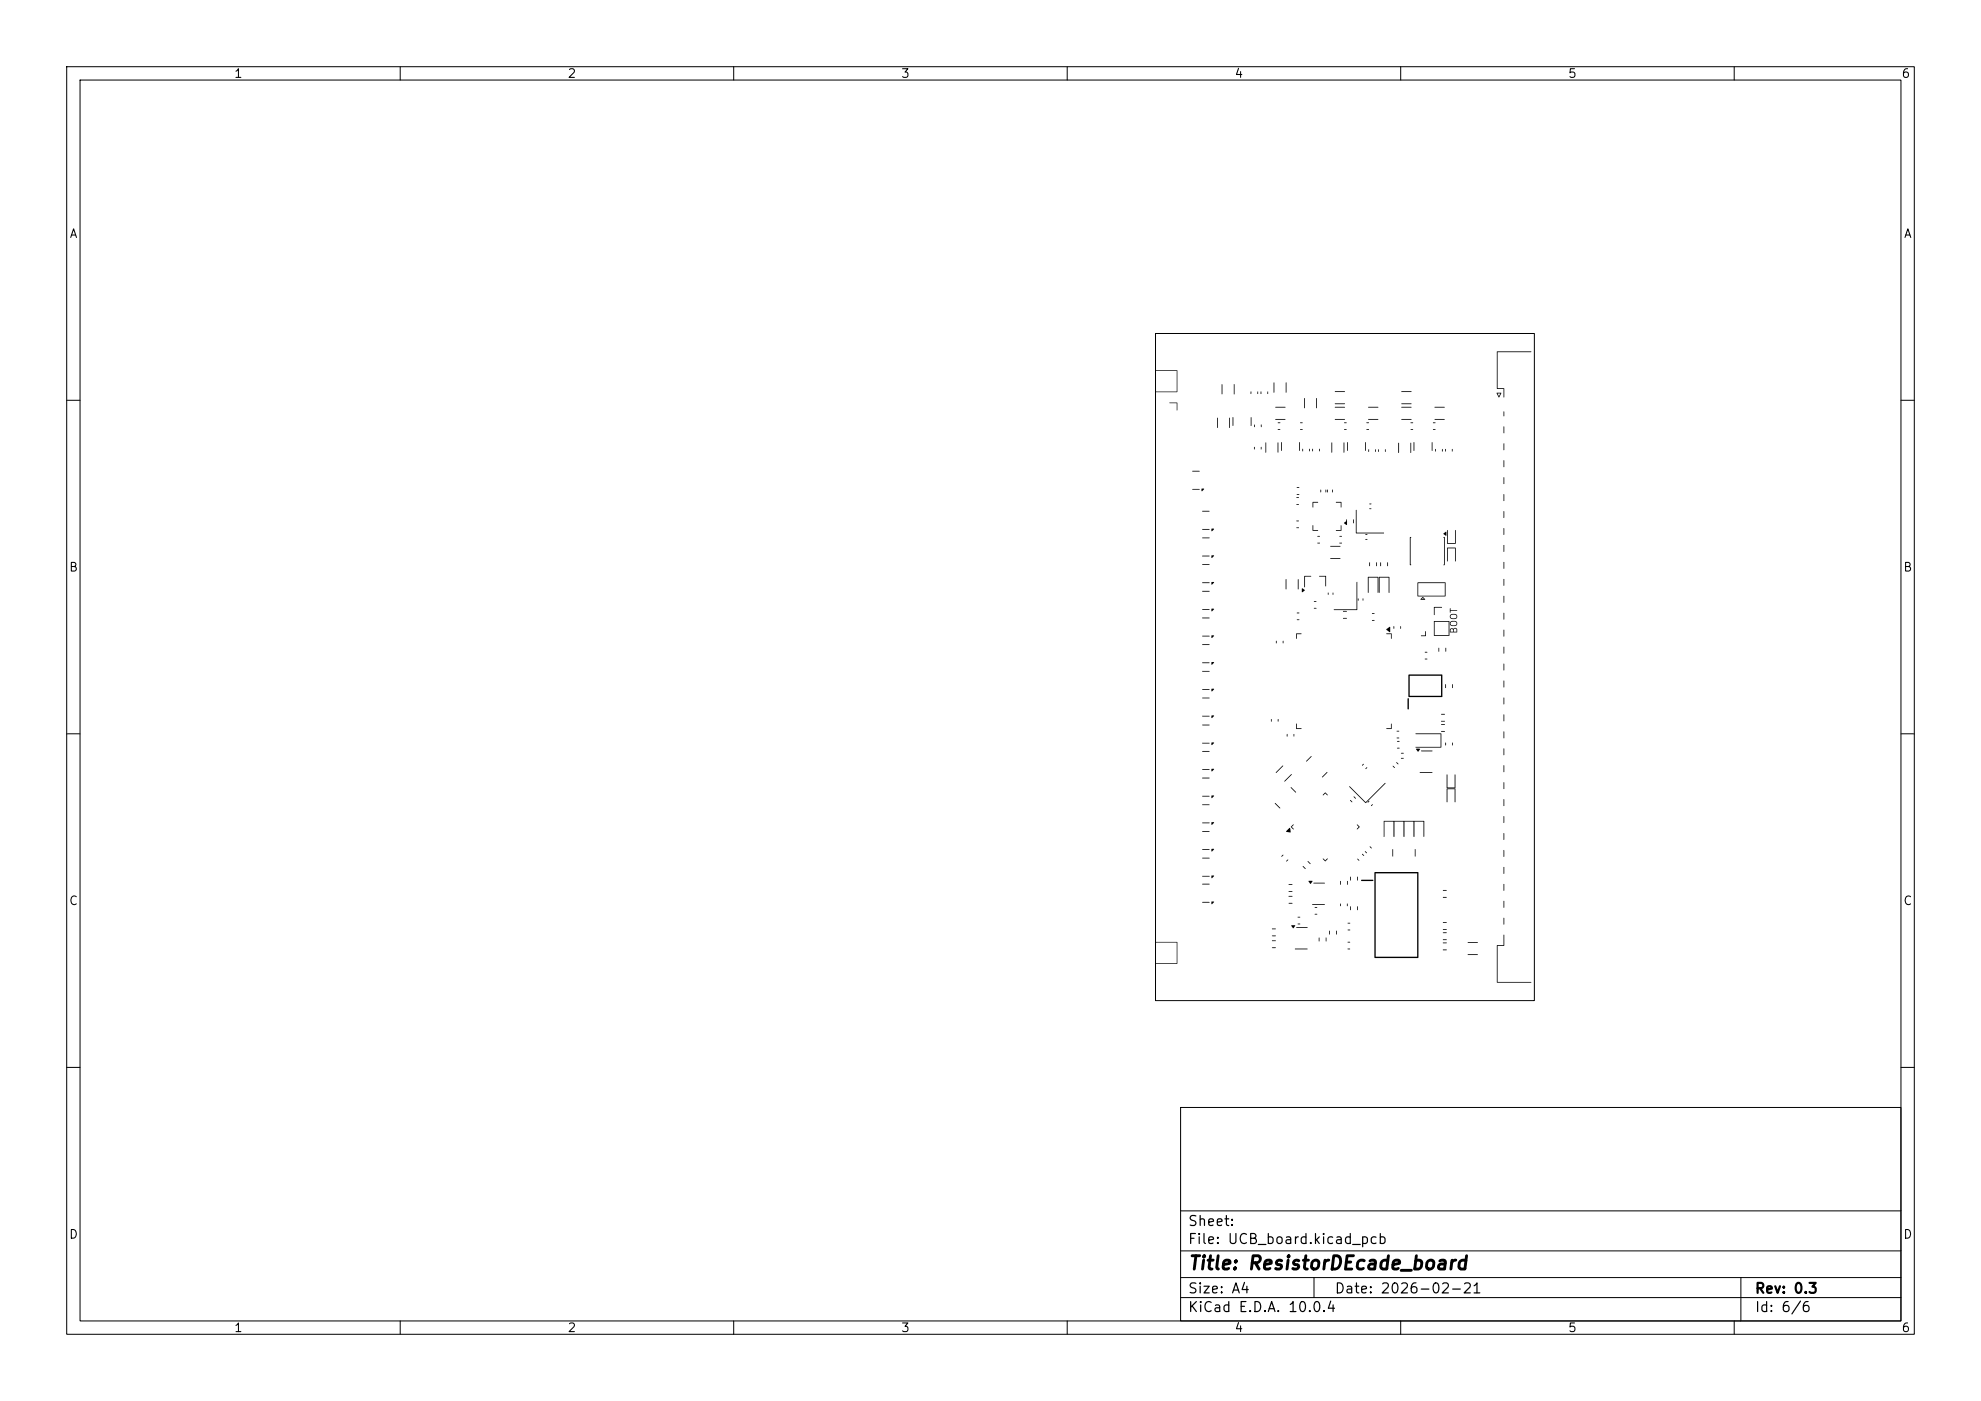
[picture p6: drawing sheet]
<svg xmlns="http://www.w3.org/2000/svg" width="297mm" height="210mm" viewBox="0 0 297 210" stroke-linecap="round" stroke-linejoin="round" font-family="sans-serif">
<defs><g id="words">
<text font-size="2" x="178" y="190.8">Title: ResistorDEcade_board</text>
<g font-size="1.5">
<text x="178" y="184.2">Sheet:</text>
<text x="178" y="186.9">File: UCB_board.kicad_pcb</text>
<text x="178" y="197.1">KiCad E.D.A. 10.0.4</text>
<text x="178" y="194.3">Size: A4</text>
<text x="200" y="194.3">Date: 2026-02-21</text>
<text x="263" y="194.3">Rev: 0.3</text>
<text x="263" y="197.1">Id: 6/6</text>
</g>
<g font-size="1.3">
<text x="35" y="12">1</text>
<text x="85" y="12">2</text>
<text x="135" y="12">3</text>
<text x="185" y="12">4</text>
<text x="235" y="12">5</text>
<text x="285" y="12">6</text>
<text x="10.3" y="36">A</text>
<text x="285.4" y="36">A</text>
<text x="10.3" y="86">B</text>
<text x="285.3" y="86">B</text>
<text x="10.3" y="136">C</text>
<text x="285.3" y="136">C</text>
<text x="10.3" y="186">D</text>
<text x="285.3" y="186">D</text>
<text x="35" y="200">1</text>
<text x="85" y="200">2</text>
<text x="135" y="200">3</text>
<text x="185" y="200">4</text>
<text x="235" y="200">5</text>
<text x="285" y="200">6</text>
</g>
</g></defs>
<g fill="none" stroke="#000" stroke-width=".15">
<path d="M10 10h277v190h-277zM12 12h273v186h-273zM60 10v2M110 10v2M160 10v2M210 10v2M260 10v2M173.2 50h56.8v100h-56.8zM10 60h2M285 60h2M10 110h2M285 110h2"/>
<path d="M10 160h2M177 166h108v32h-108zM285 160h2M60 198v2M110 198v2M160 198v2M177 194.5h108M177 191.5h108M177 187.5h108M177 181.5h108M197 191.5v3M210 198v2"/>
<path d="M260 198v2M261 191.5v6.5"/>
</g>
<g fill="#000">
<path d="M173.2 55.5h3.3v3.3h-3.2v82.4h3.2v3.3l-3.3-.1h3.2v-3.1h-3.1v3.1h-.1v-85.7h3.2v-3.1h-3.1v3.1h-.1zM183.2 57.6h.1l-.1 1.5zM185 57.6h.1v1.5h-.1zM187.5 58.7h.1v.4l-.1-.1zM188.5 58.7h.1v.4zM189 58.7h.1v.4zM190 58.7h.1v.4zM191 57.3l.1 .1-.1 1.5-.1-.1zM192.8 57.3l.1 .1-.1 1.5v-.1zM195.5 59.7h.1v1.5l-.1-.1zM197.4 59.7h.1l-.1 1.5-.1-.1zM200.1 58.7l1.5-.1 .1 .1-1.5 .1z"/>
<path d="M210.1 58.7l1.5-.1v.1l-1.5 .1zM224.4 58.9h.7l-.3 .7-.4-.6h.1l.2 .4 .2-.4h-.5zM224.4 52.7h5.2l-.1 .1h-5v5.4h1v1.4l-.1-.1v-1.2h-1zM175.3 60.3l1.2 .1v1.1l-.1-1.1h-1zM178.8 73.3h1l.1 .1h-1.1zM178.7 70.6h1.1l.1 .1h-1.1zM180.1 73.3h.4l-.3 .3zM180.3 79.3h1v.1h-1zM180.3 76.6h1v.1h-1zM181.6 79.3h.4l-.3 .3zM182.5 62.6l.1 .1v1.4h-.1zM184.3 62.6l.1 .1v1.4h-.1z"/>
<path d="M184.8 62.6h.1v1.2h-.1zM187.5 62.6h.1v1.2h-.1zM188 67h.1v.4zM188 63.7h.1v.3zM189 67h.1v.4zM189 63.7h.1v.3zM189.8 66.3v.1v1.5l-.1-.1zM191.6 66.3l.1 .1-.1 1.5-.1-.1zM191.6 64.4l.3-.1 .1 .1-.4 .1zM191.6 63.4l.3-.1 .1 .1h-.4zM192.1 66.3h.1l-.1 1.3v-.1zM191.2 62.8h1.5v.1h-1.5z"/>
<path d="M191.2 61h1.5v.1h-1.5zM194.4 79.1l.3-.1v.1l-.3 .1zM194.4 78.1l.3-.1v.1h-.3zM194.4 75.6h.3l-.3 .1zM194.4 74.6l.3-.1v.1l-.3 .1zM194.4 74.1h.4l-.4 .1zM194.4 73l.4 .1h-.4zM194.8 66.3h.1v1.3l-.1-.1zM194.9 64.4l.4-.1v.1l-.3 .1zM194.9 63.4l.4-.1v.1h-.3zM195.3 67.3h.1l-.1 .4v-.1zM196.3 67.3h.1v.4z"/>
<path d="M196.7 67.3h.2l-.1 .4zM196.8 78.7l.1 .1v.6h.7v.2l-.8-.1zM196.8 75.2l.8 .1v.1h-.7v.7l-.1-.1zM197.8 67.3h.1l-.1 .4v-.1zM198 73.4h.1l-.1 .4zM198.7 73.4h.1v.4zM199 73.4h.1l-.1 .4zM199.6 66.4h.1v1.5l-.1-.1zM199.7 73.4h.1v.4zM200.3 75.2l.8 .1v.8l-.1-.1v-.6h-.7zM201 78.7l.1 .1v.7l-.8 .1v-.2h.7zM201.4 66.4h.2l-.1 1.5-.1-.1z"/>
<path d="M200.1 62.8h1.5l.1 .1h-1.5zM200.1 61h1.5l.1 .1h-1.5zM200.1 60.5h1.5h.1l-1.5 .1zM201.5 64.4l.3-.1 .1 .1-.3 .1zM201.5 63.4l.3-.1 .1 .1h-.3zM201.9 77.9l.1 .3-.1 .5-.4-.3 .3-.3zM202 66.3h.1l-.1 1.3v-.1zM202.9 77.9h.1l-.1 .5zM203.3 76.4l.1 .1v3.3h4l.1 .1-4.2 .1zM204.7 66.3h.1v1.3l-.1-.1zM204.9 64.4l.3-.1 .1 .1-.4 .1zM204.9 63.4l.3-.1 .1 .1h-.4z"/>
<path d="M205.1 67.4h.2l-.1 .3zM205.3 76.2l.3 .1h-.3zM205.3 75.5l.3 .1h-.3zM206.2 67.4h.1l-.1 .3zM205.1 62.8h1.5v.1h-1.4zM205.1 61h1.5v.1h-1.4zM206.6 67.4h.1v.3zM207.6 67.4h.2l-.1 .3zM209.7 66.4h.1l-.1 1.5-.1-.1zM211.5 66.4h.1l-.1 1.5v-.1zM210.1 62.8h1.5v.1h-1.5zM210.1 61h1.5v.1h-1.5z"/>
<path d="M210.1 60.5h1.5l-1.5 .1zM211.5 64.4l.3-.1 .1 .1-.4 .1zM211.5 63.4l.3-.1 .1 .1h-.4zM212 66.3v1.3l-.1-.1zM214.7 66.3h.1l-.1 1.3-.1-.1zM214.8 64.4l.4-.1v.1l-.3 .1zM214.8 63.4l.4-.1v.1h-.3zM215.2 67.3l.1 .1-.1 .3v-.1zM216.2 67.3h.1v.4zM215.1 62.8h1.4l.1 .1h-1.5zM215.1 61h1.4l.1 .1h-1.5zM216.7 67.3h.1l-.1 .4z"/>
<path d="M216.4 80l.4-.3v.6zM217 79.4l.1 .1v1.9h1v-1.9h.2l-.1 2h-1.3zM217.7 67.3h.1v.4l-.1-.1zM225.4 79.2h.1v1l-.1-.1zM225.4 76.6l.1 .1v.9h-.1zM225.4 74.1h.1v1h-.1zM225.4 71.6h.1v1l-.1-.1zM225.4 69h.1v1h-.1zM225.4 66.5h.1v1l-.1-.1zM225.4 63.9l.1 .1v.9h-.1zM225.4 61.7h.1v.7h-.1zM180.3 99.3h1v.1h-1z"/>
<path d="M180.3 96.6h1v.1h-1zM180.3 95.3h1v.1h-1zM180.3 92.6h1v.1h-1zM180.3 91.3h1v.1h-1zM180.3 88.6h1v.1h-1zM180.3 87.3h1v.1h-1zM180.2 84.6h1.1v.1h-1zM180.2 83.3h1.1v.1h-1zM180.3 80.6h1v.1h-1zM181.6 99.3h.4l-.3 .3zM181.6 95.3h.4l-.3 .3zM181.6 91.3h.4l-.3 .3z"/>
<path d="M181.6 87.3h.4l-.3 .3zM181.6 83.3h.4l-.3 .3zM191.3 96l.1 .1v.3h-.1zM192.3 96.1h.1v.3zM192.8 86.8l.1 .1-.1 1.4h-.1zM194.6 86.8l.1 .1v1.4h-.1zM194.4 92.9l.4-.1v.1l-.3 .1zM194.4 91.9l.4-.1v.1h-.3zM194.3 95l.8-.1v.1l-.7 .1v.6v.1zM195.2 88.2l.4 .3-.4 .3zM195.5 86.4h1.1h-.1h-.8l-.1 1.6h-.1zM197 91.2l.3-.1 .1 .1h-.4z"/>
<path d="M197 90.1h.3l.1 .1h-.4zM197.5 81.4h.3h.1l-.3 .1zM197.5 80.3l.4 .1h-.4zM197.8 86.4h1v1.5l-.1-.1v-1.4h-.9zM199.1 88.9h.1v.3zM199.8 88.9h.1v.3zM199.5 83.7h1.4h.1l-1.5 .1zM199.5 81.8h1.4l.1 .1-1.5 .1zM200.8 81.4h.3h.1l-.3 .1zM200.8 80.3l.4 .1h-.4zM201.4 92.6l.5 .1h-.5zM201.4 91.6l.5 .1h-.5z"/>
<path d="M203.4 87.2l.1 .1v4.1l-3.5 .1v-.2h3.4zM203.6 89.7h.1v.3zM204.3 89.7h.1v.3zM204.7 80.8l.3 .1zM204.7 80.1l.3 .1zM205.3 84.3h.1v.6l-.1-.1zM205.7 93l.3-.1 .1 .1-.4 .1zM205.7 92l.3-.1 .1 .1h-.4zM206.3 84.3h.1v.6zM205.1 86.5h1.6l-.1 2.4-.1-.1v-2.2h-1.3v2.2h-.1zM207 84.3h.1l-.1 .6-.1-.1zM208 84.3h.1v.6z"/>
<path d="M206.7 86.5h1.6v2.4l-.1-.1v-2.2h-1.4v2.2h-.1zM207.9 94.3l.5-.3v.7l-.5-.3zM207.8 95l.8-.1 .1 .8h-.2v-.6h-.6zM209 93.9v.4l-.1-.1zM209.9 93.9h.2l-.1 .4zM211.4 80.5h.2l-.1 .1v4.1h-.1zM213 89.8h.5l-.2-.2-.3 .2 .3-.3 .4 .4h-.7zM213 95.3l.7-.1v-.5l.1-.1v.8h-.7zM213.6 98.7l.4 .1h-.4zM213.6 97.7h.3l.1 .1h-.3zM215.7 97.1l.1 .1-.1 .5zM215 91h1.1l.1 .1h-1.1v1l-.1 .1z"/>
<path d="M216.4 80.5l.2 .1-.1 4.1h-.1l.1-.1zM212.5 87.3h4.2v2.1h-4.2v-.1h4.1v-1.9h-4v1.9h-.1zM216.7 97.1l.1 .1v.5l-.1-.1zM215 93.1h2.3v2.2h-2.3v-.1h2.2v-2h-2.1v2h-.1zM217.4 91.2h.1v.3h1l-1 .1-.1 .2zM217.4 93.2l.3-.1h.4l.3 .1 .1 .4-.2 .2h-.6l-.3-.1v-.3h.1l.1 .3h.2h.5l.1-.3a.72 .72 0 0 0-1 0zM217.4 92.2l.3-.2h.4l.3 .2 .1 .3-.2 .2-.6 .1-.3-.2v-.3h.1l.1 .3 .2 .1 .5-.1 .1-.3a.72 .72 0 0 0-1 0zM216.9 82.1h1.4l-.1 2.1-.1-.1v-1.9h-1v1.9h-.2zM217.4 94.3l.2-.1 .3 .1 .4-.2 .2 .2v.5h-1.1v-.4h.1v.3h.3v-.3h.2v.3h.4v-.3l-.2-.2-.2 .1v.1l-.4-.1-.2 .1zM225.4 99.5h.1v1h-.1zM225.4 97h.1v1l-.1-.1zM225.4 94.4h.1v1h-.1z"/>
<path d="M225.4 91.9h.1v1l-.1-.1zM225.4 89.3l.1 .1v.9h-.1zM225.4 86.8h.1v1h-.1zM225.4 84.3h.1v1l-.1-.1zM225.4 81.7h.1v1h-.1zM180.2 119.3h1.1v.1h-1zM180.3 116.6h1v.1h-1zM180.2 115.3h1.1v.1h-1zM180.3 112.6h1v.1h-1zM180.3 111.3h1v.1l-1 .1zM180.2 108.7l1.1-.1v.1h-1zM180.2 107.3h1.1v.1h-1z"/>
<path d="M180.2 104.6h1.1v.1h-1zM180.2 103.3h1.1v.1h-1zM180.3 100.6h1v.1h-1zM181.6 119.3h.4l-.3 .3zM181.6 115.3h.4l-.3 .3zM181.6 111.3l.4 .1-.3 .3zM181.6 107.3h.4l-.3 .3zM181.6 103.3h.4l-.3 .3zM190.5 107.8h.2l-.1 .4zM191.6 107.8h.1l-.1 .4zM191.3 115.8l1-1h.1l-1 1.1zM193 110v.1v.3h-.1z"/>
<path d="M193.5 118h.1l.7 .8h-.1zM192.6 117.1l1-1h.1l-1 1zM193.9 110.1h.1v.3zM194.3 108.5h.1v.7h.7l-.7 .1zM195.8 114.1l.7-.7h.1l-.7 .7zM198.3 119.1l.4-.3 .4 .4-.4-.3-.3 .3zM198.9 115.7l.1 .1-.8 .7v-.1zM202.4 119.9l.3 .3v.1l-.3-.3zM203 119.4l.3 .2v.1l-.3-.2zM204.2 114.7l.3-.2-.2 .3zM204.9 115l.1 .1-.3 .2zM202.3 117.9h.1l2.4 2.3 2.8-2.8h.1l-2.9 3z"/>
<path d="M207.8 109.2h.7v-.7h.2l-.1 .8h-.7zM208.8 114.8h.1l.2 .3h-.1zM209.4 114.3l.3 .2-.1 .1-.3-.3zM209.4 110.6h.3h.1l-.4 .1zM209.4 109.6l.3-.1 .1 .1-.4 .1zM209.4 112.1h.4v.1h-.3zM209.4 111.1h.4l-.3 .1zM210 113.6h.4l.1 .1h-.4zM210 112.9l.4-.1 .1 .1-.4 .1zM211 104.7h.2v1.5l-.1 .1-.1-.1zM212.3 112.2l.6 .1-.3 .4zM212.9 115.7h1.8l.1 .1h-1.9z"/>
<path d="M213 112.5h1.7l.1 .1h-1.7zM212.2 110l3.9-.1v2.1l-3.8 .1v-.1h3.7v-1.9h-3.7zM211.2 101.1h5v3.4h-5v-.2h4.9v-3h-4.7v3h-.2zM216 109.6h.6v.1h-.5zM216 108.6l.6-.1v.1h-.5zM216 108.1h.6l-.5 .1zM216.1 107l.5 .1h-.5zM216.7 102.6h.1v.5zM216.7 111.3l.1 .1v.3zM216.9 116.1h.1v1.9h1.1v-1.9h.1v2.1l-1.3-.1zM217.7 111.3l.1 .1v.3h-.1zM217.8 102.6v.5h-.1z"/>
<path d="M216.9 118.2h1.3v2.1l-.1-.1v-1.9h-1.1v1.9h-.1zM225.4 119.8h.1v1h-.1zM225.4 117.3h.1v1l-.1-.1zM225.4 114.7l.1 .1v.9h-.1zM225.4 112.2h.1v1h-.1zM225.4 109.7h.1v1l-.1-.1zM225.4 107.1h.1v1h-.1zM225.4 104.6h.1v1l-.1-.1zM225.4 102l.1 .1v.9h-.1zM180.3 135.2h1v.1h-1zM180.3 132.5h1v.1h-1zM180.3 131.3h1v.1h-1z"/>
<path d="M180.3 128.6h1v.1h-1zM180.3 127.3h1v.1h-1zM180.2 124.6h1.1v.1h-1zM180.3 123.3h1v.1h-1zM180.3 120.6h1v.1h-1zM181.6 135.2h.4l-.3 .3zM181.6 131.3h.4l-.3 .3zM181.6 127.3h.4l-.3 .3zM181.6 123.3h.4l-.3 .3zM191.1 120.4h.1l.7 .8h-.1zM190.7 139.2l.6 .1h-.5zM192.1 128.3l.3-.2-.2 .3z"/>
<path d="M192.8 129l.3-.1-.2 .2zM192.8 124.6l.6-.5 .1 .7-.6-.1zM193.2 135.3l.6 .1-.6 .1zM193.2 134.3l.6 .1h-.6zM193.2 133.6h.6l-.6 .1zM193.2 132.5l.6 .1h-.6zM193.9 123.6l.1 .1-.3 .3 .2 .3-.4-.3zM193.6 138.7l.6 .1-.3 .3zM194.6 138.4l.3 .1-.3 .1zM194.5 137.5l.4-.1v.1h-.3zM195.3 129.8h.1l.4 .4h-.1zM194.4 139h1.6v.1h-1.6z"/>
<path d="M196 129.1h.1l.4 .4h-.1zM196.2 132l.6 .1-.3 .4zM197.1 137l.4 .1h-.4zM197.1 136h.4l-.4 .1zM198.3 128.7l.4 .3 .3-.3 .1 .1-.4 .3zM196.8 135.5h1.8v.1l-1.8 .1zM196.9 132.4l1.7-.1v.1h-1.6zM199.3 139.5l.1 .1-.1 .5v-.1zM200.3 139.5l.1 .1v.5l-.1-.1zM200.9 132.1h.1v.5zM201 135.4v.1v.3h-.1zM201.9 135.5h.2l-.1 .3z"/>
<path d="M202 132l.1 .1-.1 .5h-.1zM202 139.4l.4-.1v.1l-.3 .1zM202 138.4l.4-.1v.1h-.3zM202.4 135.9h.1v.5zM202.4 131.4l.1 .1v.5zM203.4 123.6l.5 .3-.4 .4h-.1l.3-.3zM203.5 128.7l.3 .2v.1l-.3-.2zM203.5 135.9h.1v.5h-.1zM203.5 131.4l.1 .1v.5l-.1-.1zM204.2 128h.1l.2 .3h-.1zM204.7 127.6l.2 .2v.1l-.3-.2zM205 120.2l.3-.1-.2 .2z"/>
<path d="M205.3 126.9h.1l.3 .2-.1 .1zM205.6 120.7l.2-.1-.2 .2zM204.1 131.9h1.7l.1 .1-.1 .1h-1.6zM208.8 127.3h.1l-.1 1.1-.1-.1zM207.5 123h6v2.4h-.1v-2.2h-1.3l-.1 2.2h-.1v-2.2h-1.3l-.1 2.2h-.1v-2.2h-1.3l-.1 2.2h-.1v-2.2h-1.3v2.2h-.1zM212.1 127.3h.1v1.1l-.1-.1zM206.1 130.7l6.5 .1v12.8h-6.5v-.2h6.4v-12.5h-6.2v12.5h-.2zM216.3 139.8h.5h.1l-.5 .1zM216.3 139.3h.5l.1 .1h-.5zM216.3 138.3l.5-.1 .1 .1-.5 .1zM216.3 134.5h.5h.1l-.5 .1zM216.3 133.4h.5l.1 .1h-.5z"/>
<path d="M225.4 137.6h.1v1h-.1zM225.4 135.1h.1v1l-.1-.1zM225.4 132.5h.1v1h-.1zM225.4 130h.1v1l-.1-.1zM225.4 127.4l.1 .1v.9h-.1zM225.4 124.9h.1v1h-.1zM225.4 122.4h.1v1l-.1-.1zM190.7 142l.6 .1h-.5zM190.7 141h.6l-.5 .1zM190.7 140.2l.6 .1h-.5zM194.1 142.2h1.9v.1h-1.8zM197.7 140.6h.1v.5z"/>
<path d="M198.8 140.6h.1l-.1 .5zM202.1 142.2l.3 .1h-.3zM202.1 141.2l.3 .1h-.3zM216.3 142.4l.5-.1 .1 .1h-.5zM216.3 141.3h.5l.1 .1h-.5zM216.3 140.8h.5l.1 .1h-.5zM220.1 143h1.4l.1 .1-1.5 .1zM220.1 141.2h1.4l.1 .1h-1.5zM225.4 140.1l.1 .1v1.6h-1v5.4h5l.1 .1h-5.2v-5.6h1z"/>
</g>
<use href="#words"/>
</svg>
